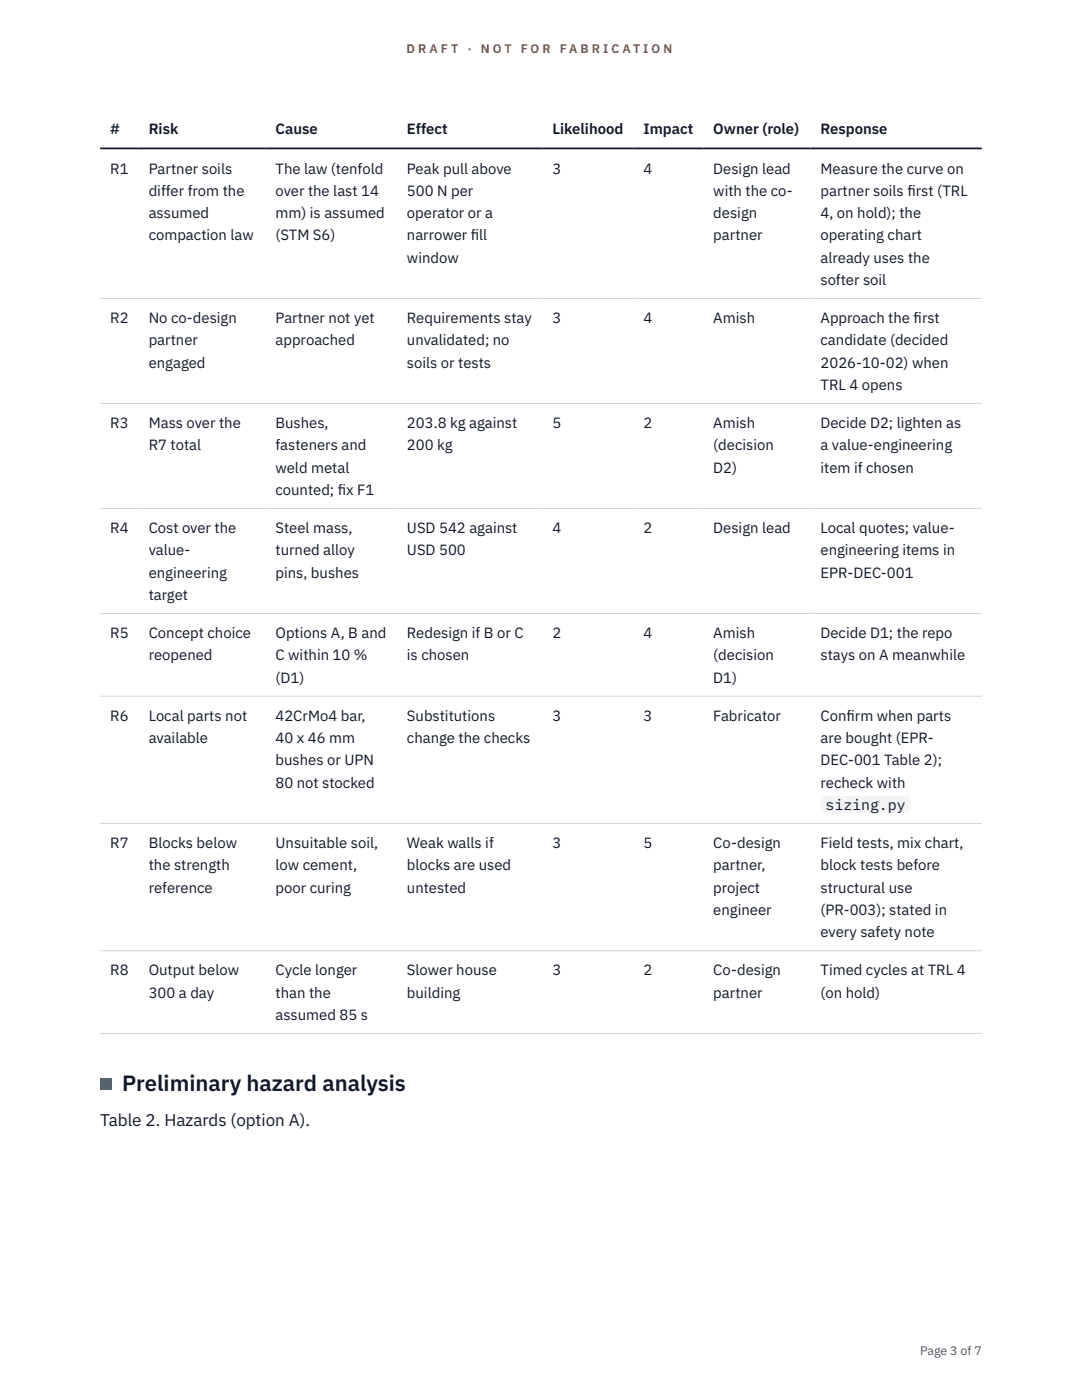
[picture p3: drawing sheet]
<svg xmlns="http://www.w3.org/2000/svg" width="216mm" height="279mm" viewBox="0 0 216 279" stroke-linecap="round" stroke-linejoin="round" font-family="sans-serif">
<defs><g id="words">
<text font-size="4.4" fill="#111827" x="24.4" y="217.7">Preliminary hazard analysis</text>
<text font-size="3.4" fill="#111827" x="20" y="224.7">Table 2. Hazards (option A).</text>
<g font-size="3" fill="#111827">
<text x="22" y="26.8">#</text>
<text x="29.7" y="26.8">Risk</text>
<text x="55" y="26.8">Cause</text>
<text x="81.2" y="26.8">Effect</text>
<text x="110.2" y="26.8">Likelihood</text>
<text x="128.4" y="26.8">Impact</text>
<text x="142.3" y="26.8">Owner (role)</text>
<text x="163.7" y="26.8">Response</text>
<text x="22" y="34.6">R1</text>
<text x="29.7" y="34.6">Partner soils</text>
<text x="55" y="34.6">The law (tenfold</text>
<text x="81.2" y="34.6">Peak pull above</text>
<text x="110.2" y="34.6">3</text>
<text x="128.4" y="34.6">4</text>
<text x="142.3" y="34.6">Design lead</text>
<text x="163.7" y="34.6">Measure the curve on</text>
<text x="29.7" y="39.1">differ from the</text>
<text x="55" y="39.1">over the last 14</text>
<text x="81.2" y="39.1">500 N per</text>
<text x="142.3" y="39.1">with the co-</text>
<text x="163.7" y="39.1">partner soils f</text>
<text x="181.1" y="39.1">irst (TRL</text>
<text x="29.7" y="43.5">assumed</text>
<text x="29.7" y="48">compaction law</text>
<text x="55" y="43.5">mm) is assumed</text>
<text x="55" y="48">(STM S6)</text>
<text x="81.2" y="43.5">operator or a</text>
<text x="81.2" y="48">narrower f</text>
<text x="94" y="48">ill</text>
<text x="142.3" y="43.5">design</text>
<text x="142.3" y="48">partner</text>
<text x="163.7" y="43.5">4, on hold); the</text>
<text x="163.7" y="48">operating chart</text>
<text x="81.2" y="52.4">window</text>
<text x="163.7" y="52.4">already uses the</text>
<text x="163.7" y="56.9">softer soil</text>
<text x="22" y="64.5">R2</text>
<text x="29.7" y="64.5">No co-design</text>
<text x="55" y="64.5">Partner not yet</text>
<text x="81.2" y="64.5">Requirements stay</text>
<text x="110.2" y="64.5">3</text>
<text x="128.4" y="64.5">4</text>
<text x="142.3" y="64.5">Amish</text>
<text x="163.7" y="64.5">Approach the f</text>
<text x="182.3" y="64.5">irst</text>
<text x="29.7" y="68.9">partner</text>
<text x="55" y="68.9">approached</text>
<text x="81.2" y="68.9">unvalidated; no</text>
<text x="163.7" y="68.9">candidate (decided</text>
<text x="29.7" y="73.4">engaged</text>
<text x="81.2" y="73.4">soils or tests</text>
<text x="163.7" y="73.4">2026-10-02) when</text>
<text x="163.7" y="77.8">TRL 4 opens</text>
<text x="22" y="85.4">R3</text>
<text x="29.7" y="85.4">Mass over the</text>
<text x="29.7" y="89.9">R7 total</text>
<text x="55" y="85.4">Bushes,</text>
<text x="55" y="89.9">fasteners and</text>
<text x="81.2" y="85.4">203.8 kg against</text>
<text x="81.2" y="89.9">200 kg</text>
<text x="110.2" y="85.4">5</text>
<text x="128.4" y="85.4">2</text>
<text x="142.3" y="85.4">Amish</text>
<text x="142.3" y="89.9">(decision</text>
<text x="163.7" y="85.4">Decide D2; lighten as</text>
<text x="163.7" y="89.9">a value-engineering</text>
<text x="55" y="94.3">weld metal</text>
<text x="142.3" y="94.3">D2)</text>
<text x="163.7" y="94.3">item if chosen</text>
<text x="55" y="98.8">counted; f</text>
<text x="67.4" y="98.8">ix F1</text>
<text x="22" y="106.4">R4</text>
<text x="29.7" y="106.4">Cost over the</text>
<text x="55" y="106.4">Steel mass,</text>
<text x="81.2" y="106.4">USD 542 against</text>
<text x="110.2" y="106.4">4</text>
<text x="128.4" y="106.4">2</text>
<text x="142.3" y="106.4">Design lead</text>
<text x="163.7" y="106.4">Local quotes; value-</text>
<text x="29.7" y="110.8">value-</text>
<text x="55" y="110.8">turned alloy</text>
<text x="81.2" y="110.8">USD 500</text>
<text x="163.7" y="110.8">engineering items in</text>
<text x="29.7" y="115.3">engineering</text>
<text x="29.7" y="119.7">target</text>
<text x="55" y="115.3">pins, bushes</text>
<text x="163.7" y="115.3">EPR-DEC-001</text>
<text x="22" y="127.3">R5</text>
<text x="29.7" y="127.3">Concept choice</text>
<text x="29.7" y="131.8">reopened</text>
<text x="55" y="127.3">Options A, B and</text>
<text x="55" y="131.8">C within 10 %</text>
<text x="81.2" y="127.3">Redesign if B or C</text>
<text x="81.2" y="131.8">is chosen</text>
<text x="110.2" y="127.3">2</text>
<text x="128.4" y="127.3">4</text>
<text x="142.3" y="127.3">Amish</text>
<text x="142.3" y="131.8">(decision</text>
<text x="163.7" y="127.3">Decide D1; the repo</text>
<text x="163.7" y="131.8">stays on A meanwhile</text>
<text x="55" y="136.2">(D1)</text>
<text x="142.3" y="136.2">D1)</text>
<text x="22" y="143.9">R6</text>
<text x="29.7" y="143.9">Local parts not</text>
<text x="55" y="143.9">42CrMo4 bar,</text>
<text x="81.2" y="143.9">Substitutions</text>
<text x="110.2" y="143.9">3</text>
<text x="128.4" y="143.9">3</text>
<text x="142.3" y="143.9">Fabricator</text>
<text x="163.7" y="143.9">Conf</text>
<text x="168.9" y="143.9">irm when parts</text>
<text x="29.7" y="148.3">available</text>
<text x="55" y="148.3">40 x 46 mm</text>
<text x="81.2" y="148.3">change the checks</text>
<text x="163.7" y="148.3">are bought (EPR-</text>
<text x="55" y="152.7">bushes or UPN</text>
<text x="163.7" y="152.7">DEC-001 Table 2);</text>
<text x="55" y="157.2">80 not stocked</text>
<text x="163.7" y="157.2">recheck with</text>
<text x="164.7" y="161.6">sizing.py</text>
<text x="22" y="169.3">R7</text>
<text x="29.7" y="169.3">Blocks below</text>
<text x="29.7" y="173.7">the strength</text>
<text x="55" y="169.3">Unsuitable soil,</text>
<text x="55" y="173.7">low cement,</text>
<text x="81.2" y="169.3">Weak walls if</text>
<text x="81.2" y="173.7">blocks are used</text>
<text x="110.2" y="169.3">3</text>
<text x="128.4" y="169.3">5</text>
<text x="142.3" y="169.3">Co-design</text>
<text x="142.3" y="173.7">partner,</text>
<text x="163.7" y="169.3">Field tests, mix chart,</text>
<text x="163.7" y="173.7">block tests before</text>
<text x="29.7" y="178.1">reference</text>
<text x="55" y="178.1">poor curing</text>
<text x="81.2" y="178.1">untested</text>
<text x="142.3" y="178.1">project</text>
<text x="163.7" y="178.1">structural use</text>
<text x="142.3" y="182.6">engineer</text>
<text x="163.7" y="182.6">(PR-003); stated in</text>
<text x="163.7" y="187">every safety note</text>
<text x="22" y="194.7">R8</text>
<text x="29.7" y="194.7">Output below</text>
<text x="55" y="194.7">Cycle longer</text>
<text x="81.2" y="194.7">Slower house</text>
<text x="110.2" y="194.7">3</text>
<text x="128.4" y="194.7">2</text>
<text x="142.3" y="194.7">Co-design</text>
<text x="163.7" y="194.7">Timed cycles at TRL 4</text>
<text x="29.7" y="199.1">300 a day</text>
<text x="55" y="199.1">than the</text>
<text x="55" y="203.6">assumed 85 s</text>
<text x="81.2" y="199.1">building</text>
<text x="142.3" y="199.1">partner</text>
<text x="163.7" y="199.1">(on hold)</text>
</g>
<g font-size="2.5" fill="#b45309">
<text x="81.1" y="10.5">D R A F T</text>
<text x="93.3" y="10.5">·</text>
<text x="95.9" y="10.5">N O T</text>
<text x="103.9" y="10.5">F O R</text>
<text x="111.7" y="10.5">F A B R I C A T I O N</text>
</g>
<text font-size="2.5" fill="#4b5563" x="183.6" y="270.3">Page 3 of 7</text>
</g></defs>
<path d="M20 59.6h175.9M20 80.5h175.9M20 101.5h175.9M20 122.4h175.9M20 138.9h175.9M20 164.3h175.9M20 189.7h175.9M20 206.3h175.9" fill="none" stroke="#d1d5db" stroke-width=".2"/>
<path d="M20 29.6h175.9" fill="none" stroke="#111827" stroke-width=".35"/>
<path d="M163.7 158.8h18v3.4h-18z" fill="#f3f4f6"/>
<path d="M20 215.1h2.2v2.2h-2.2z" fill="#0f766e"/>
<use href="#words"/>
</svg>
